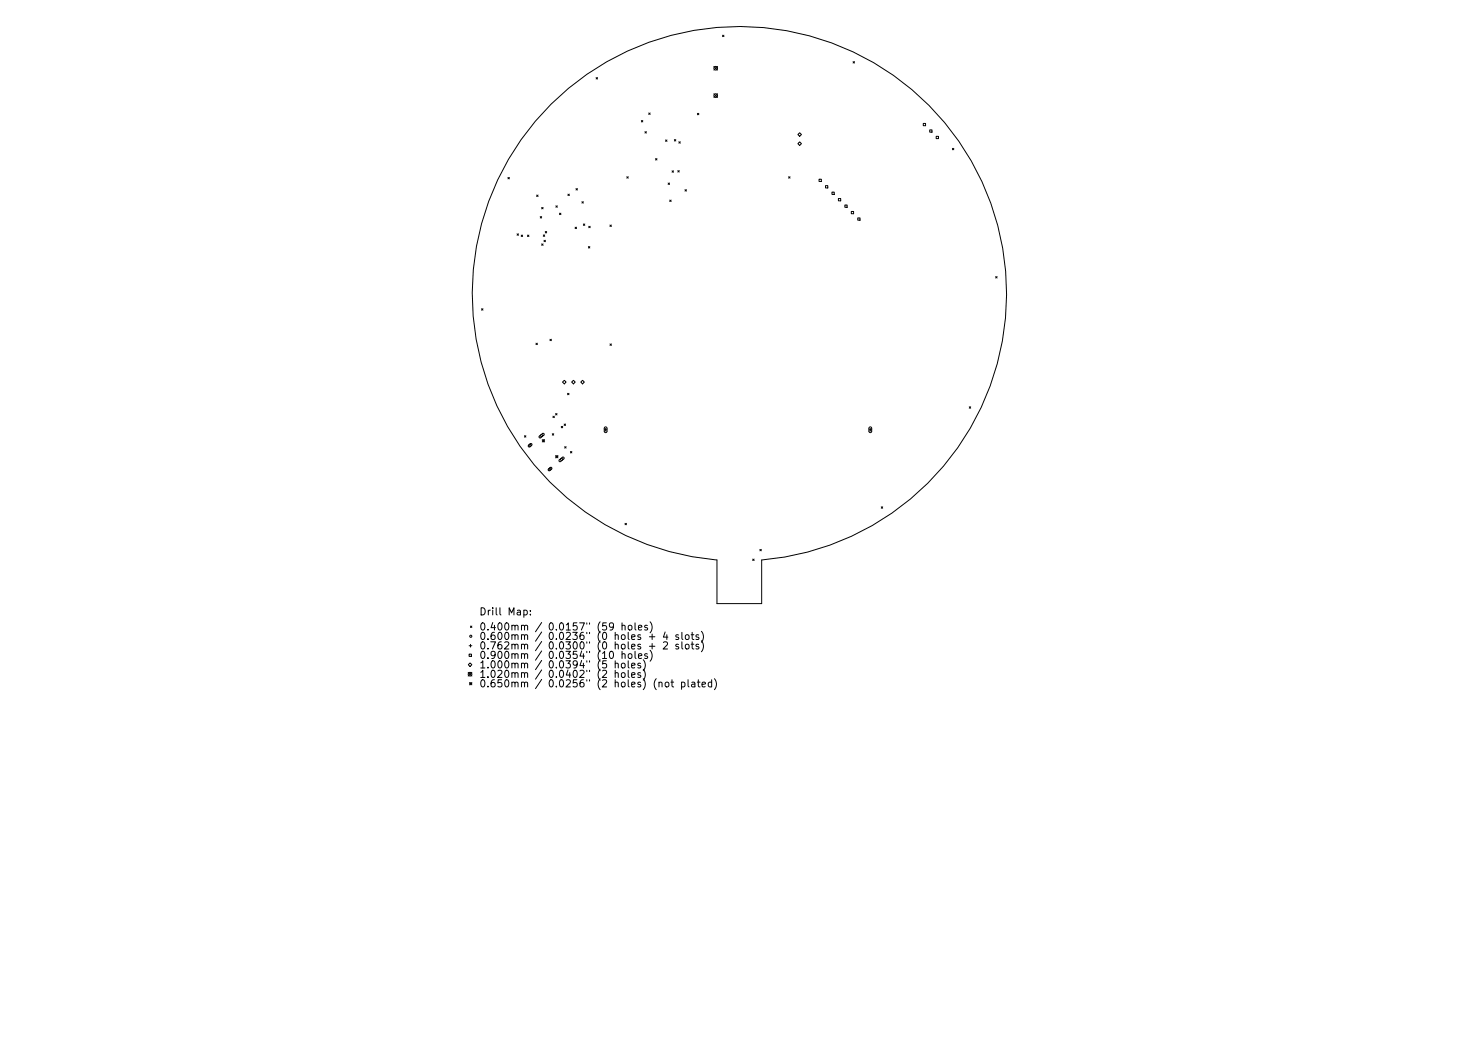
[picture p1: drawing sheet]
<svg xmlns="http://www.w3.org/2000/svg" width="297mm" height="210mm" viewBox="0 0 297 210" stroke-linecap="round" stroke-linejoin="round" font-family="sans-serif">
<defs><g id="words">
<g font-size="2">
<text x="96.2" y="124">Drill</text>
<text x="102" y="124">Map:</text>
<text x="96.2" y="127">0.400mm</text>
<text x="96.2" y="128.9">0.600mm</text>
<text x="96.2" y="130.8">0.762mm</text>
<text x="110.2" y="127">0.0157&quot;</text>
<text x="110.2" y="128.9">0.0236&quot;</text>
<text x="110.2" y="130.8">0.0300&quot;</text>
<text x="120.1" y="127">(59</text>
<text x="120.1" y="128.9">(0</text>
<text x="120.1" y="130.8">(0</text>
<text x="123.7" y="128.9">holes</text>
<text x="123.7" y="130.8">holes</text>
<text x="125.1" y="127">holes)</text>
<text x="130.7" y="128.9">+</text>
<text x="130.7" y="130.8">+</text>
<text x="133.8" y="128.9">4</text>
<text x="133.8" y="130.8">2</text>
<text x="136.4" y="128.9">slots)</text>
<text x="136.4" y="130.8">slots)</text>
<text x="96.2" y="132.7">0.900mm</text>
<text x="96.2" y="134.6">1.000mm</text>
<text x="96.2" y="136.6">1.020mm</text>
<text x="110.2" y="132.7">0.0354&quot;</text>
<text x="110.2" y="134.6">0.0394&quot;</text>
<text x="110.2" y="136.6">0.0402&quot;</text>
<text x="120.1" y="132.7">(10</text>
<text x="120.1" y="134.6">(5</text>
<text x="120.1" y="136.6">(2</text>
<text x="123.7" y="134.6">holes)</text>
<text x="123.7" y="136.6">holes)</text>
<text x="125.1" y="132.7">holes)</text>
<text x="96.2" y="138.5">0.650mm</text>
<text x="110.2" y="138.5">0.0256&quot;</text>
<text x="120.1" y="138.5">(2</text>
<text x="123.7" y="138.5">holes)</text>
<text x="131.7" y="138.5">(not</text>
<text x="137.3" y="138.5">plated)</text>
</g>
</g></defs>
<g fill="none" stroke="#000" stroke-width=".2">
<path d="M119.7 15.6l.3 .3M120 15.6l-.3 .3M143.4 13.3l.7 .8M143.4 18.8l.7 .8M144.1 13.3l-.7 .8M144.1 18.8l-.7 .8M145.1 7.1l.3 .3M145.4 7.1l-.3 .3M171.3 12.4l.3 .3M171.6 12.4l-.3 .3M102 35.6l.3 .3M102.3 35.6l-.3 .3"/>
<path d="M107.8 39.2l.3 .3M108.1 39.2l-.3 .3M110.7 20.9a53.7 53.7 0 0 1 86.5 15.6 53.7 53.7 0 0 1-44.2 76v8.7h-9v-8.7a53.7 53.7 0 0 1-45.9-35.2 53.7 53.7 0 0 1 12.6-56.4zM114.1 39l.2 .3M114.3 39l-.2 .3M115.7 37.9l.3 .3M116 37.9l-.3 .3M125.9 35.5l.3 .3M126.2 35.5l-.3 .3M128.8 24.2l.3 .3M129.1 24.2l-.3 .3M129.5 26.4l.3 .3"/>
<path d="M129.8 26.4l-.3 .3M130.3 22.7l.3 .3M130.6 22.7l-.3 .3M131.7 31.8l.2 .3M131.9 31.8l-.2 .3M133.7 28.1l.3 .3M134 28.1l-.3 .3M134.2 36.8l.3 .2M134.5 36.8l-.3 .2M135 34.3l.3 .3M135.3 34.3l-.3 .3M135.4 28l.3 .3"/>
<path d="M135.7 28l-.3 .3M136.1 34.3l.3 .3M136.3 28.5l.3 .3M136.4 34.3l-.3 .3M136.6 28.5l-.3 .3M137.6 38.1l.3 .3M137.9 38.1l-.3 .3M140.1 22.8l.3 .2M140.4 22.8l-.3 .2M158.4 35.5l.3 .3M158.7 35.5l-.3 .3M160.2 27l.4-.3 .4 .3-.4 .4z"/>
<path d="M160.2 28.8l.4-.3 .4 .3-.4 .4zM164.5 36h.5v.4h-.5zM165.8 37.3h.5v.4h-.5zM167.1 38.6h.4v.4h-.4zM168.4 39.9h.4v.4h-.4zM185.4 24.8h.5v.4h-.5zM186.7 26.1h.5v.4h-.5zM188 27.4h.5v.4h-.5zM191.3 29.8l.3 .3M191.6 29.8l-.3 .3M103.8 47l.3 .2M104.1 47l-.3 .2"/>
<path d="M104.7 47.2l.3 .3M105 47.2l-.3 .3M105.9 47.2l.3 .3M106.2 47.2l-.3 .3M108.5 43.5l.3 .3M108.8 43.5l-.3 .3M108.8 41.7l.3 .2M108.8 49l.3 .3M109.1 41.7l-.3 .2M109.1 49l-.3 .3M109.1 47.2l.3 .3M109.3 48.3l.2 .2"/>
<path d="M109.4 47.2l-.3 .3M109.5 46.5l.3 .3M109.5 48.3l-.2 .2M109.8 46.5l-.3 .3M111.6 41.3l.3 .3M111.9 41.3l-.3 .3M112.4 42.8l.3 .3M112.7 42.8l-.3 .3M115.5 45.6l.3 .3M115.8 45.6l-.3 .3M116.9 40.5l.3 .3M117.2 40.5l-.3 .3"/>
<path d="M117.2 45l.2 .3M117.4 45l-.2 .3M118.2 49.5l.3 .3M118.2 45.4l.3 .3M118.5 49.5l-.3 .3M118.5 45.4l-.3 .3M122.5 45.2l.3 .3M122.8 45.2l-.3 .3M134.5 40.2l.3 .3M134.8 40.2l-.3 .3M169.7 41.2h.4v.4h-.4zM171 42.5h.4v.4h-.4z"/>
<path d="M172.3 43.8h.4v.4h-.4zM200 55.5l.3 .3M200.3 55.5l-.3 .3M96.7 62l.3 .3M97 62l-.3 .3M107.6 68.9l.3 .3M107.9 68.9l-.3 .3M110.5 68.1l.2 .3M110.7 68.1l-.2 .3M113 76.7l.3-.3 .4 .3-.4 .4zM114 79l.3 .3M114.3 79l-.3 .3"/>
<path d="M114.8 76.7l.4-.3 .3 .3-.3 .4zM116.6 76.7l.4-.3 .4 .3-.4 .4zM122.5 69.1l.3 .3M122.8 69.1l-.3 .3M105.3 87.5l.3 .3M105.6 87.5l-.3 .3M106.1 89.4l.5-.3 .2 .1-.4 .6-.3-.1zM108.3 87.6l.7-.6 .3 .1-.1 .3-.6 .5h-.3zM108.9 88.3l.5 .5M108.9 88.5h.5M109.1 88.3v.5M109.4 88.3l-.5 .5"/>
<path d="M110.1 94.2l.5-.4 .2 .2-.4 .5-.3-.1zM110.9 87.1l.3 .3M111.1 83.6l.2 .3M111.2 87.1l-.3 .3M111.3 83.6l-.2 .3M111.6 83l.3 .3M111.6 91.5l.5 .4M111.6 91.7h.5M111.8 91.5v.4M111.9 83l-.3 .3M112.1 91.5l-.5 .4M112.3 92.4l.7-.6 .3 .1-.1 .2-.6 .6-.3-.1z"/>
<path d="M112.7 85.6l.3 .3M113 85.6l-.3 .3M113.3 85.2l.3 .2M113.4 89.7l.3 .3M113.6 85.2l-.3 .2M113.7 89.7l-.3 .3M114.6 90.7l.3 .3M114.9 90.7l-.3 .3M121.4 86.3h.5M121.4 85.8l.3-.1 .2 .2v.8l-.2 .2-.3-.2zM121.6 86v.6M174.5 86.3h.6"/>
<path d="M174.6 85.8l.3-.1 .2 .2v.8l-.2 .2-.4-.2zM174.8 86v.6M194.7 81.7l.3 .3M195 81.7l-.3 .3M125.5 105.1l.3 .3M125.8 105.1l-.3 .3M151.2 112.3l.3 .3M151.5 112.3l-.3 .3M152.6 110.3l.3 .3M152.9 110.3l-.3 .3M177 101.8l.3 .3M177.3 101.8l-.3 .3"/>
<path d="M94 135l.8 .8M94 133.5l.4-.4 .4 .4-.4 .3zM94.2 131.4h.5v.4h-.5zM94.2 129.7h.6M94.3 137.1l.5 .4M94.3 137.3h.5M94.5 125.7l.3 .3M94.5 129.4v.6M94.5 137.1v.4M94.8 125.7l-.3 .3M94.8 135l-.8 .8M94.8 137.1l-.5 .4"/>
<path d="M100.4 122v1.3l.2 .2M104.7 125.7l.2-.1h.4l.1 .9M104.7 127.6l.2-.1h.4l.1 .9M104.7 129.5l.2-.1h.4l.1 .9M104.7 131.4l.2-.1h.4l.1 .9M104.7 133.3l.2-.1h.4l.1 .9M104.7 135.2l.2-.1h.4l.1 .9M104.7 137.1l.2-.1 .4 .1 .1 .8M105.4 125.8l.2-.2h.3l.1 .9M105.4 127.7l.2-.2h.3l.1 .9M105.4 129.6l.2-.2h.3l.1 .9M105.4 131.5l.2-.2h.3l.1 .9"/>
<path d="M105.4 133.4l.2-.2h.3l.1 .9M105.4 135.3l.2-.2h.3l.1 .9M105.4 137.2l.2-.2 .3 .1 .1 .8M108.8 125l-1.3 1.9M108.8 126.9l-1.3 1.9M108.8 128.8l-1.3 1.9M108.8 130.7l-1.3 1.9M108.8 132.6l-1.3 1.9M108.8 134.5l-1.3 1.9M108.8 136.4l-1.3 1.9M117.9 125.1v.3M117.9 127v.3"/>
<path d="M117.9 128.9v.3M117.9 130.8v.3M117.9 132.7v.3M117.9 134.6v.3M117.9 136.5v.3M118.4 125.1v.3M118.4 127v.3M118.4 128.9v.3M118.4 130.8v.3M118.4 132.7v.3M118.4 134.6v.3M118.4 136.5v.3"/>
<path d="M136.3 127.5h-.4l-.2 .2 .1 .2 .5 .1v.4h-.6M136.3 129.4h-.4l-.2 .2 .1 .2 .5 .1v.4h-.6"/>
<circle cx="143.7" cy="13.7" r=".37"/>
<circle cx="143.7" cy="19.2" r=".37"/>
<circle cx="106.5" cy="89.4" r=".22"/>
<circle cx="108.8" cy="87.5" r=".22"/>
<circle cx="110.5" cy="94.2" r=".22"/>
<circle cx="112.8" cy="92.3" r=".22"/>
<circle cx="94.4" cy="135.4" r=".37"/>
<circle cx="94.6" cy="127.8" r=".22"/>
</g>
<use href="#words"/>
</svg>
